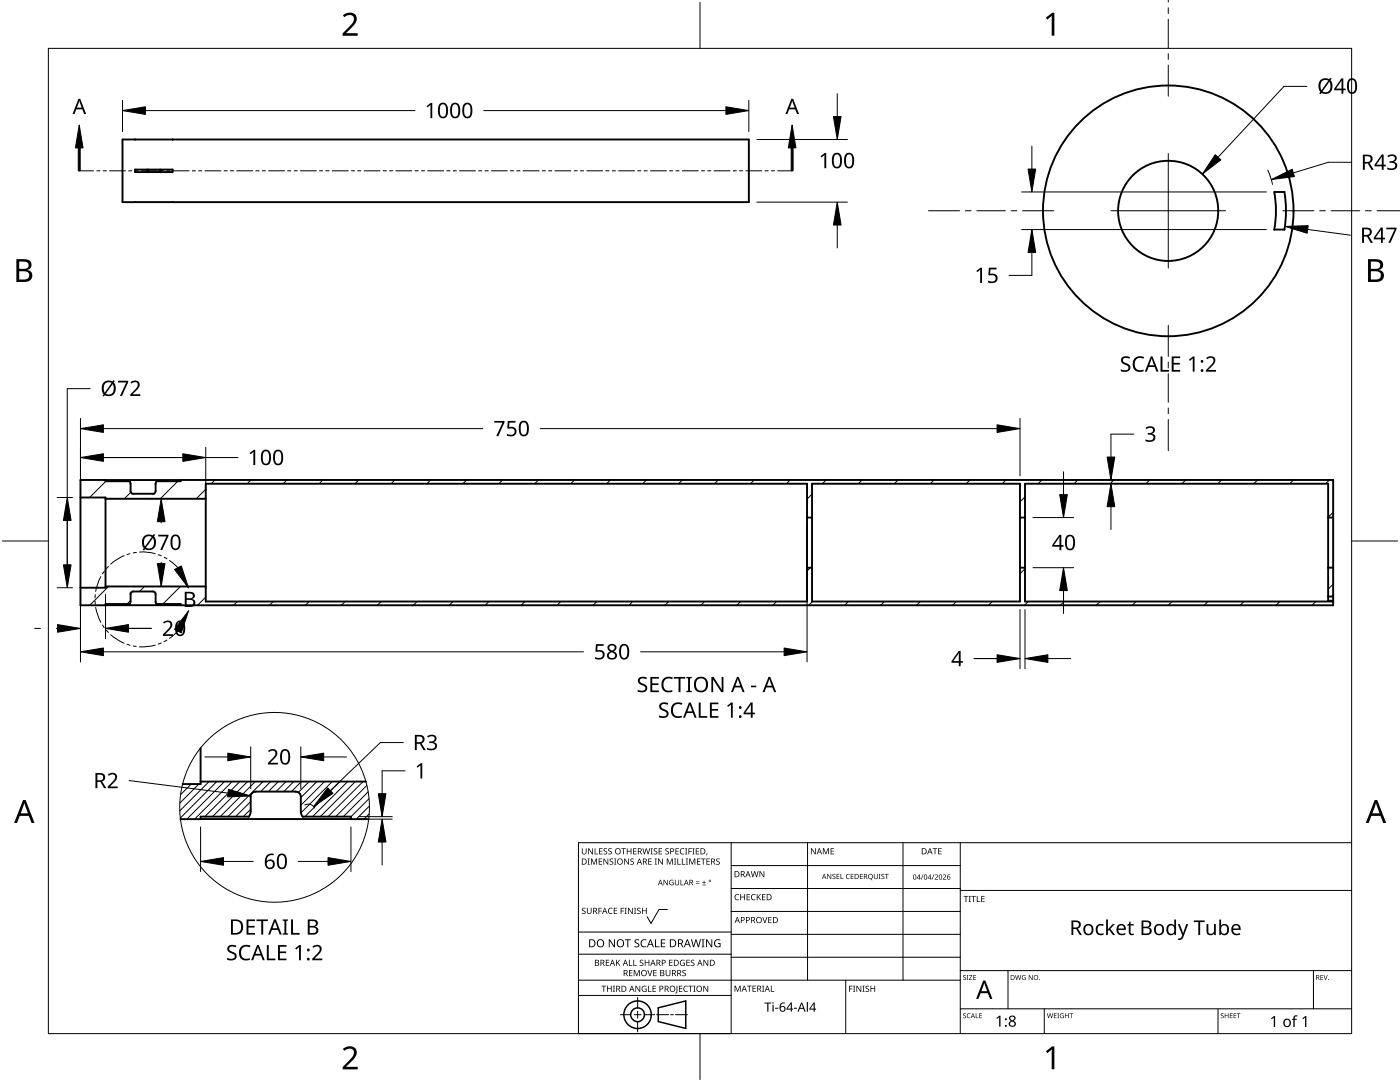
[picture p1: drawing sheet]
<svg xmlns="http://www.w3.org/2000/svg" width="279mm" height="216mm" viewBox="0 0 279 216" stroke-linecap="round" stroke-linejoin="round" font-family="sans-serif">
<path d="M29.7 33.8v.5M31.7 33.8v.5" fill="none" stroke="#000" stroke-width=".2"/>
<g fill="none" stroke="#000" stroke-width=".38">
<path d="M24.4 27.8h125v12.5h-125zM26.9 33.8h7.5v.5h-7.5zM26.9 27.8h.1M29.3 33.9v.5M29.4 33.8v.5M31.9 33.8v.5M32 33.9v.5M34.4 27.8h.1M26.9 40.3h.1M34.4 40.3h.1M254.3 45.8a21.2 21.2 0 0 0 0-7.5h2a22.3 22.3 0 0 1 0 7.5M254.3 45.8h2.1"/>
<path d="M16.1 99.3h5v18h-5M21.1 99.5h20M21.1 95.8v.2l4.8 .1 .2 .4-.1 1.5 .1 .3 .4 .3 4.1-.1M31 98v.3l-.5 .3M31.1 96.5v1.5M36.1 95.8v.2l-4.9 .1-.2 .5M41.1 96.5h120v23.5h-120zM162.1 96.5h41.5v23.5h-41.5zM21.1 117h20M30.5 118l.5 .3v.2M30.6 118l-4.3 .1-.2 .4-.1 1.7-.1 .3h-4.8v.3h-5v-25h250v25h-230v-.3l-4.9 .1-.2-.5M31.1 118.5v1.5"/>
<path d="M161.1 113.3h1M162.1 103.3h-1M203.6 113.3h1M204.6 103.3h-1M265.1 119h1M265.1 113.3h1M266.1 119.9h-1v-23.4h-60.5v23.5h61.5M266.1 103.3h-1M21.1 120.8h15M40 149.2v6.8M40 156v.5h-3.6M50 159v3"/>
<path d="M51 158a1 1 0 0 0-1 1M59 158a.96 .96 0 0 1 1 1v3l.4 1M59 158h-8M73 156h-33M36 163.5h37.6M49.7 163h-9.7v.5M50 162l-.1 .5-.3 .5M60.4 163h9.6v.5"/>
<circle cx="233.1" cy="42.1" r="10"/>
<circle cx="233.1" cy="42.1" r="25"/>
</g>
<g fill="none" stroke="#000" stroke-width=".2">
<path d="M21.1 96l-3.2 3.3M26.1 98.2l-1.3 1.3M35.5 96l-3.5 3.5M41.1 97.6l-1.9 1.9M42.9 95.8l-.7 .7M50.1 95.8l-.8 .7M57.3 95.8l-.8 .7M64.4 95.8l-.7 .7M71.6 95.8l-.7 .7M78.8 95.8l-.8 .7M86 95.8l-.8 .7M93.1 95.8l-.7 .7"/>
<path d="M100.3 95.8l-.7 .7M107.5 95.8l-.8 .7M114.7 95.8l-.8 .7M121.8 95.8l-.7 .7M129 95.8l-.7 .7M136.2 95.8l-.8 .7M143.4 95.8l-.8 .7M150.5 95.8l-.7 .7M157.7 95.8l-.7 .7M162.1 98.6l-1 1M164.9 95.8l-.8 .7M172.1 95.8l-.8 .7"/>
<path d="M179.2 95.8l-.7 .7M186.4 95.8l-.7 .7M193.6 95.8l-.8 .7M200.8 95.8l-.8 .7M204.6 99.1l-1 1M207.9 95.8l-.7 .7M215.1 95.8l-.7 .7M222.3 95.8l-.8 .7M229.5 95.8l-.8 .7M236.6 95.8l-.7 .7M243.8 95.8l-.8 .7M251 95.8l-.8 .7"/>
<path d="M258.1 95.8l-.7 .7M265.3 95.8l-.7 .7M21.7 117l-3.8 3.8M26.1 119.8l-.8 .7M28.8 117l-1 1M36 117l-3.5 3.5M41.1 119.1l-1.7 1.7M161.7 113.3l-.6 .6M204.6 113.5l-1 1M266.1 116.6l-1 1M266.1 102.2l-1 1M47.4 120l-.8 .8"/>
<path d="M54.5 120l-.7 .8M61.7 120l-.7 .8M68.9 120l-.8 .8M76.1 120l-.8 .8M83.2 120l-.7 .8M90.4 120l-.7 .8M97.6 120l-.8 .8M104.8 120l-.8 .8M111.9 120l-.7 .8M119.1 120l-.7 .8M126.3 120l-.8 .8M133.5 120l-.8 .8"/>
<path d="M140.6 120l-.7 .8M147.8 120l-.7 .8M155 120l-.8 .8M162.2 120l-.8 .8M169.3 120l-.7 .8M176.5 120l-.7 .8M183.7 120l-.8 .8M190.9 120l-.8 .8M198 120l-.7 .8M205.2 120l-.7 .8M212.4 120l-.8 .8M219.5 120l-.7 .8"/>
<path d="M226.7 120l-.7 .8M233.9 120l-.8 .8M241.1 120l-.8 .8M248.2 120l-.7 .8M255.4 120l-.7 .8M262.6 120l-.8 .8M36.6 156.5l-.2 .2M38.2 156.5l-2.2 2.1M39.7 156.5l-3.8 3.8M40.2 156l-.2 .1M41.7 156l-5.8 5.8M43.3 156l-7.3 7.2"/>
<path d="M44.8 156l-7.5 7.5M46.3 156l-7.5 7.5M47.9 156l-7 7M49.4 156l-7 7M50 159.9l-3 3.1M50.9 156l-7 7M52.5 156l-7 7M54 156l-2 2M55.6 156l-2 2M57.1 156l-2 2M58.6 156l-2 2M60.2 156l-2 2"/>
<path d="M61.7 156l-2.1 2.1M63.2 156l-3.2 3.2M64.8 156l-4.8 4.7M66.3 156l-6.2 6.2M67.8 156l-7 7M69.4 156l-7 7M70.9 156l-7 7M72.5 156l-7 7M73.2 156.7l-6.2 6.3M73.5 158l-5 5M73.6 159.4l-3.6 3.6M50 161.5l-1.4 1.5"/>
<path d="M73.7 162.4l-1.1 1.1M73.7 160.8l-2.6 2.7"/>
</g>
<circle cx="54.8" cy="161.1" r="18.9" fill="none" stroke="#000" stroke-width=".2"/>
<path d="M9.7 9.7h260v196.5h-260z" fill="none" stroke="#000" stroke-width=".2"/>
<path d="M139.7 .5v9.2M.5 108h9.2M269.7 108h9.2M139.7 206.2v9.2" fill="none" stroke="#000" stroke-width=".2"/>
<g fill="#000">
<path d="M68.4 3.1a1.64 1.64 0 0 1 2.8 .4 2.52 2.52 0 0 1-1.2 2.2l-.9 .9h2.3v.5h-3v-.4l1.2-1.2a1.95 1.95 0 0 0 .9-2.2 1.23 1.23 0 0 0-1.8 .1zM208.7 3.5l1.3-.9h.4v4.5h-.5v-4l-.9 .8zM68.4 209.3a1.64 1.64 0 0 1 2.8 .4 2.52 2.52 0 0 1-1.2 2.2l-.9 1h2.3v.5h-3v-.5l1.2-1.2a1.95 1.95 0 0 0 .9-2.1 1.23 1.23 0 0 0-1.8 .1zM208.7 209.8l1.3-1h.4v4.6h-.5v-4l-.9 .7z"/>
<path d="M3.3 51.7h1.3a1.28 1.28 0 0 1 1.7 1.3 1.04 1.04 0 0 1-.9 .9 1.23 1.23 0 0 1 1 1.5 1.23 1.23 0 0 1-1.5 .9h-1.6zM3.8 54.1v1.7h1a.86 .86 0 0 0 1-.9 .86 .86 0 0 0-1.1-.8zM3.8 52.2v1.4h.9a.78 .78 0 0 0 1-.7 .78 .78 0 0 0-1.1-.7z"/>
<path d="M273 51.7h1.3a1.28 1.28 0 0 1 1.7 1.3 1.04 1.04 0 0 1-.8 .9 1.23 1.23 0 0 1 1 1.5 1.23 1.23 0 0 1-1.6 .9h-1.6zM273.6 54.1v1.7h.9a.86 .86 0 0 0 1.1-.9 .86 .86 0 0 0-1.1-.8zM273.6 52.2v1.4h.8a.78 .78 0 0 0 1-.7 .78 .78 0 0 0-1.1-.7z"/>
<path d="M4.6 159.6h.5l1.8 4.6h-.6l-.6-1.4h-1.8l-.5 1.4h-.6zM4.8 160.2l-.7 2.1h1.5z"/>
<path d="M274.3 159.6h.6l1.7 4.6h-.6l-.5-1.4h-1.8l-.6 1.4h-.5zM274.6 160.2l-.7 2.1h1.4z"/>
</g>
<g fill="none" stroke="#000" stroke-width=".2">
<path d="M145.9 168.1v38.1h-30.5v-38.1h154.3M145.9 172.7h45.7M145.9 177.3h45.7M161.2 168.1v27.5M180.2 168.1v27.5M191.6 168.1v38.1M191.6 177.7h78.1M115.4 198.6h30.5M115.4 195.6h76.2M115.4 190.4h30.5M115.4 186h30.5M127.3 199v2.1"/>
<path d="M133.2 181.5h-1.7l-1.6 2.8-.7-1.4M145.9 181.9h45.7M145.9 186.4h45.7M145.9 191h45.7M168.8 195.6v10.6M191.6 193.7h78.1M201.2 193.7v7.6M262.1 193.7v7.6M123.8 202.5h2.1M126.6 202.5h1.3M127.3 201.8v1.4M127.3 203.8v2.1"/>
<path d="M128.6 202.5h2.1M131 202.5h2.4M133.8 202.5h.6M134.8 202.5h2.4M191.6 201.3h78.1M208.4 201.3v4.9M243.1 201.3v4.9"/>
</g>
<g fill="#000">
<path d="M116.1 169.3h.2v.8a.32 .32 0 0 0 .3 .3 .32 .32 0 0 0 .3-.3v-.8h.2v.8a.47 .47 0 0 1-.5 .4 .47 .47 0 0 1-.5-.5zM117.3 171.3h.4l-.1 .1v1l.1 .1h-.4l.1-.1v-1zM117.4 169.3h.2l.6 1v-1h.1v1.2h-.1l-.7-1v1h-.1zM117.9 171.3h.3l.3 1 .4-1h.3v1.2h-.2v-1l-.4 1h-.1l-.4-1v1h-.2zM118.7 169.3h.1v1h.6v.2h-.7zM119.5 171.3h.7v.1h-.6v.4h.5v.2h-.5v.4h.6v.1h-.7zM119.6 169.3h.6v.1h-.5v.4h.5v.1h-.5v.4h.5v.2h-.6zM120.5 169.4l.4-.1h.3l-.1 .1a.25 .25 0 0 0-.4-.1 .25 .25 0 0 0 0 .4l.4 .3 .1 .2-.3 .3-.5-.1v-.1h.2a.27 .27 0 0 0 .4-.1 .27 .27 0 0 0-.3-.3l-.2-.2zM120.4 171.3h.2l.7 1-.1-1h.2v1.2h-.2l-.6-1v1h-.2zM121.4 169.4l.5-.1h.2v.1a.25 .25 0 0 0-.4-.1 .25 .25 0 0 0 0 .4l.4 .3v.2l-.2 .3-.5-.1v-.1h.1a.27 .27 0 0 0 .5-.1 .27 .27 0 0 0-.4-.3l-.2-.2zM121.7 171.4l.4-.1 .3 .1-.1 .1a.25 .25 0 0 0-.4-.1 .25 .25 0 0 0 0 .4 .42 .42 0 0 1 .5 .5 .42 .42 0 0 1-.7 .2l-.1-.2 .2 .1a.27 .27 0 0 0 .5-.2 .27 .27 0 0 0-.4-.3l-.2-.2zM122.6 171.3h.4l-.1 .1v1l.1 .1h-.4l.1-.1v-1z"/>
<path d="M124 169.3h.9v.1h-.4v1.1h-.1v-1.1h-.4zM124.6 171.3h.1l.7 1v-1h.1v1.2h-.2l-.6-1v1h-.1zM125.1 169.3h.1v.5h.7v-.5h.1v1.2h-.1v-.6h-.7v.6h-.1zM125.8 171.4l.5-.1 .2 .1v.1a.25 .25 0 0 0-.4-.1 .25 .25 0 0 0 0 .4 .42 .42 0 0 1 .4 .5 .42 .42 0 0 1-.7 .2v-.2l.1 .1a.27 .27 0 0 0 .5-.2 .27 .27 0 0 0-.4-.3l-.2-.2zM126.4 169.3h.6v.1h-.5v.4h.5v.1h-.5v.4h.5v.2h-.6zM128.2 169.3h.2l.2 1 .3-1h.2l.2 1 .3-1h.1l-.3 1.2h-.1l-.3-1.1-.3 1.1h-.2zM129.4 171.3h.7v.1h-.6v.4h.5v.2h-.5v.4h.6v.1h-.7zM129.8 169.3h.5l-.2 .1v1l.2 .1h-.5l.2-.1v-1zM130.7 171.3h.4l-.1 .1v1l.1 .1h-.4l.1-.1v-1zM130.5 169.4l.4-.1h.3l-.1 .1a.25 .25 0 0 0-.4-.1 .25 .25 0 0 0 0 .4l.4 .3 .1 .2-.2 .3-.6-.1v-.1h.2a.27 .27 0 0 0 .4-.1 .27 .27 0 0 0-.3-.3l-.2-.2zM131.4 169.3h.7v.1h-.5v.4h.5v.1h-.5v.4h.5v.2h-.7zM131.3 171.3h.2l.7 1v-1h.1v1.2h-.2l-.6-1v1h-.2z"/>
<path d="M132.4 175.6h.2l.6 .9v-.9h.1v1h-.2l-.6-.9v.9h-.1zM132.8 169.4l.4-.1h.3l-.1 .1a.25 .25 0 0 0-.3-.1 .25 .25 0 0 0 0 .4l.4 .3v.2l-.2 .3-.5-.1v-.1h.1a.27 .27 0 0 0 .5-.1 .27 .27 0 0 0-.4-.3l-.2-.2zM133.1 171.3h.2l.4 1 .4-1h.2v1.2h-.2v-1l-.4 1h-.1l-.4-1v1h-.1zM133.7 175.7l.5-.2 .2 .1v.1a.45 .45 0 0 0-.7 .4 .45 .45 0 0 0 .6 .4v-.3h-.2v-.1h.3v.5a.6 .6 0 0 1-.8-.1 .6 .6 0 0 1 .1-.8zM134.5 171.3h.5l-.2 .1v1l.2 .1h-.5l.2-.1v-1zM135.2 171.3h.1v1.1h.6v.1h-.7zM134.8 169.3h.7v.1h-.6v.4h.5v.1h-.5v.4h.6v.2h-.7zM134.7 175.6h.1v.7a.28 .28 0 0 0 .3 .2 .28 .28 0 0 0 .3-.2v-.7h.1v.7a.42 .42 0 0 1-.4 .4 .42 .42 0 0 1-.4-.4zM135.8 175.6h.2v.9h.4v.1h-.6zM136.1 171.3h.1v1.1h.6v.1h-.7zM135.8 169.4l.4-.1h.4l-.1 .1h-.2a.49 .49 0 0 0-.4 .6 .49 .49 0 0 0 .7 .3 .52 .52 0 0 1-.7 .1 .52 .52 0 0 1-.2-.6zM136.7 169.3h.5l-.2 .1v1l.2 .1h-.5l.2-.1v-1z"/>
<path d="M136.9 171.3h.4l-.1 .1v1l.1 .1h-.4l.1-.1v-1zM137.4 169.3h.7v.1h-.6v.4h.5v.2h-.5v.5h-.1zM137.5 171.3h.3l.3 1 .4-1h.3v1.2h-.2v-1l-.4 1h-.1l-.4-1v1h-.2zM138.2 169.3h.4l-.1 .1v1l.1 .1h-.4l.1-.1v-1zM138.9 176.2h.7v.1h-.7zM138.9 175.9h.7v.1h-.7zM138.9 169.3h.6v.1h-.5v.4h.5v.1h-.5v.4h.5v.2h-.6zM139.1 171.3h.7v.1h-.6v.4h.5v.2h-.5v.4h.6v.1h-.7zM140.1 176.5h.8v.1h-.8zM139.9 171.3h.9v.1h-.4v1.1h-.1v-1.1h-.4zM140.5 175.7h.1v.3h.3v.2h-.3v.3h-.1v-.3h-.4v-.2h.4zM141 170.3h.2l-.3 .4z"/>
<path d="M141 171.3h.7v.1h-.6v.4h.5v.2h-.5v.4h.6v.1h-.7zM143 171.4l.4-.1 .2 .1v.1a.25 .25 0 0 0-.4-.1 .25 .25 0 0 0 0 .4 .42 .42 0 0 1 .5 .5 .42 .42 0 0 1-.7 .2l-.1-.2 .2 .1a.27 .27 0 0 0 .4-.2 .27 .27 0 0 0-.3-.3l-.3-.2zM146.8 178.6l.4-.2 .3 .1v.1a.49 .49 0 0 0-.7 .4 .49 .49 0 0 0 .7 .5 .52 .52 0 0 1-.7 0 .52 .52 0 0 1-.2-.6zM147.7 178.4h.2v.5h.6v-.5h.2v1.2h-.2v-.5h-.6v.5h-.2zM149 178.4h.7v.1h-.5v.4h.4v.2h-.4v.4h.5v.1h-.7zM150 178.6l.5-.2 .3 .1-.1 .1a.49 .49 0 0 0-.7 .4 .49 .49 0 0 0 .8 .5 .52 .52 0 0 1-.7 0 .52 .52 0 0 1-.2-.6zM149.8 173.8h.2l.3 1.1 .2-1.1h.2l.3 1.1 .2-1.1h.2l-.3 1.2h-.2l-.3-1-.3 1h-.1zM151 178.4h.2v.6l.5-.6h.2l-.5 .5 .5 .7h-.2l-.4-.6-.1 .6h-.2zM151.6 173.8h.1l.7 1v-1h.1v1.2h-.1l-.7-1v1h-.1zM152.1 178.4h.7v.1h-.6v.4h.5v.2h-.5v.4h.6v.1h-.7zM161.8 169.3h.2l.7 1v-1h.1v1.2h-.2l-.6-1v1h-.2zM164.2 169.3h.2l.4 .9 .4-.9h.2v1.2h-.1v-1.1l-.4 1.1h-.1l-.4-1.1v1.1h-.2z"/>
<path d="M165.1 174.4h.1l.6 .8v-.8h.1v1h-.2l-.5-.8v.8h-.1zM165.8 169.3h.6v.1h-.5v.4h.5v.1h-.5v.4h.5v.2h-.6zM166.2 174.5l.3-.1h.2v.1a.24 .24 0 0 0-.3-.1 .24 .24 0 0 0-.1 .4 .24 .24 0 0 0 .3 .1 .32 .32 0 0 1 0 .5 .32 .32 0 0 1-.5-.2l.1 .1a.26 .26 0 0 0 .3 0 .26 .26 0 0 0 .1-.3 .26 .26 0 0 0-.3-.1zM167 174.4h.5v.1h-.4v.3h.4v.1h-.4v.4h.4v.1h-.5zM167.7 174.4h.2v.9h.4v.1h-.6zM168.9 174.5l.4-.1h.3l-.1 .1a.41 .41 0 0 0-.6 .4 .41 .41 0 0 0 .6 .4 .48 .48 0 0 1-.6-.1 .48 .48 0 0 1 0-.7zM169.8 174.4h.5v.1h-.4v.3h.4v.1h-.4v.4h.4v.1h-.5zM171.6 174.4h.6v.1h-.5v.3h.5v.1h-.5v.4h.5v.1h-.6zM174.4 174.4h.1v.6a.26 .26 0 0 0 .3 .3 .26 .26 0 0 0 .3-.3v-.6h.1v.6a.39 .39 0 0 1-.4 .4 .39 .39 0 0 1-.4-.4zM175.4 174.4h.3l-.1 .1v.8l.1 .1h-.3l.1-.1v-.8zM175.9 174.5l.4-.1h.2l-.1 .1a.24 .24 0 0 0-.3-.1 .24 .24 0 0 0-.1 .4 .24 .24 0 0 0 .3 .1 .32 .32 0 0 1 .1 .5 .32 .32 0 0 1-.5-.2v.1a.26 .26 0 0 0 .4 0 .26 .26 0 0 0 .1-.3 .26 .26 0 0 0-.4-.1zM176.6 174.4h.8v.1h-.4v.9h-.1v-.9h-.3z"/>
<path d="M184.2 174.5h.1l-.4 1h-.1zM186.3 174.5h.2l-.4 1h-.2zM186.1 169.3h.9v.1h-.3v1.1h-.2v-1.1h-.4zM186.5 174.6a.37 .37 0 0 1 .6 0 .37 .37 0 0 1-.2 .6l-.2 .2h.5v.1h-.7l.3-.4a.27 .27 0 0 0 .3-.3 .27 .27 0 0 0-.4-.2zM187.2 169.3h.7v.1h-.5v.4h.5v.1h-.5v.4h.5v.2h-.7zM188.2 174.6a.37 .37 0 0 1 .6 0 .37 .37 0 0 1-.3 .6l-.2 .2h.5v.1h-.6l.2-.4a.27 .27 0 0 0 .3-.3 .27 .27 0 0 0-.4-.2zM192.3 178.8h.9v.1h-.3v1.1h-.2v-1.1h-.4zM193.3 178.8h.5l-.2 .1v1l.2 .1h-.5l.2-.1v-1zM193.8 178.8h1v.1h-.4v1.1h-.2v-1.1h-.4zM194.9 178.8h.2v1.1h.5v.1h-.7zM195.8 178.8h.7v.1h-.5v.4h.5v.1h-.5v.5h.5v.1h-.7zM116.2 181.3l.4-.2 .3 .1-.1 .1a.25 .25 0 0 0-.4-.1 .25 .25 0 0 0 0 .4l.4 .2 .1 .3-.3 .3-.5-.1v-.1h.2a.27 .27 0 0 0 .4-.1 .27 .27 0 0 0-.3-.3l-.2-.2z"/>
<path d="M117.1 181.1h.2v.8a.32 .32 0 0 0 .3 .3 .32 .32 0 0 0 .3-.3v-.8h.2v.8a.47 .47 0 0 1-.5 .5 .47 .47 0 0 1-.5-.5zM119.4 181.1h.7v.2h-.5v.4h.5v.1h-.5v.6h-.2zM120 196.7h1v.1h-.4v1.1h-.2v-1.1h-.4zM120.9 191.5h.7v.1h-.5v.4h.4v.2h-.4v.4h.5v.1h-.7zM121.5 181.3l.4-.2 .4 .1-.1 .1a.49 .49 0 0 0-.7 .5 .49 .49 0 0 0 .7 .4 .52 .52 0 0 1-.6 .1 .52 .52 0 0 1-.3-.6zM121.1 196.7h.2v.5h.6v-.5h.2v1.2h-.2v-.6h-.6v.6h-.2zM121.5 187.4h.2l.9 1.3v-1.3h.1v1.6h-.2l-.8-1.3v1.3h-.2zM122.3 196.7h.4l-.1 .1v1l.1 .1h-.4l.2-.1v-1zM122.5 181.1h.7v.2h-.6v.4h.5v.1h-.5v.4h.6v.2h-.7zM122.9 191.5h.2v.6l.5-.6h.2l-.5 .5 .5 .7h-.2l-.4-.6-.1 .6h-.2zM123.9 181.1h.6v.2h-.5v.4h.5v.1h-.5v.6h-.1zM124.7 181.1h.4l-.2 .2v.9l.2 .2h-.4l.1-.2v-.9z"/>
<path d="M124.7 187.4h1.2v.2h-.5v1.4h-.2v-1.4h-.5zM125.5 191.5h.2v1.1h.5v.1h-.7zM125.5 193.6h.7v.1h-.5v.4h.5v.1h-.5v.4h.5v.2h-.7zM125.3 181.1h.2l.7 1.1-.1-1.1h.2v1.3h-.2l-.6-1v1h-.2zM126.4 191.5h.2v1.1h.5v.1h-.7zM126.5 181.1h.5l-.2 .2v.9l.2 .2h-.5l.2-.2v-.9zM126.5 193.6h.2l.4 1 .4-1h.2v1.2h-.2v-1.1l-.4 1.1h-.1l-.4-1.1v1.1h-.1zM126.7 187.6l.3-.2 .6 .1-.2 .1a.33 .33 0 0 0-.6 .2 .33 .33 0 0 0 .4 .4 .47 .47 0 0 1 .4 .6 .47 .47 0 0 1-.7 .2h-.3v-.2h.2a.35 .35 0 0 0 .6-.2 .35 .35 0 0 0-.5-.4l-.3-.2zM126.8 196.7h.2l.6 1v-1h.2v1.2h-.2l-.7-1 .1 1h-.2zM127.2 181.3l.4-.2 .3 .1-.1 .1a.25 .25 0 0 0-.4-.1 .25 .25 0 0 0 0 .4l.4 .2 .1 .3-.3 .3-.5-.1v-.1h.2a.27 .27 0 0 0 .4-.1 .27 .27 0 0 0-.3-.3l-.2-.2zM127.7 191.6l.5-.1 .2 .1v.1a.25 .25 0 0 0-.4-.1 .25 .25 0 0 0 0 .4l.4 .2v.3l-.2 .2h-.5v-.2l.1 .1a.27 .27 0 0 0 .5-.2 .27 .27 0 0 0-.4-.3l-.2-.2zM128 187.6l.6-.2 .4 .1v.2a.64 .64 0 0 0-1 .5 .64 .64 0 0 0 1 .6v.2a.83 .83 0 0 1-1.1-.3 .83 .83 0 0 1 .1-1.1z"/>
<path d="M128.2 196.8l.6-.1 .2 .1v.1a.5 .5 0 0 0-.8 .4 .5 .5 0 0 0 .7 .5v-.4h-.3v-.1h.4v.6a.66 .66 0 0 1-.8-.2 .66 .66 0 0 1 0-.9zM128.1 181.1h.2v.6h.6v-.6h.2v1.3h-.2v-.6h-.6v.6h-.2zM129.2 193.6h.1l.4 1 .3-1h.2l-.4 1.2h-.2zM129.3 196.7h.2v1.1h.5v.1h-.7zM128.7 191.5h.1v.5h.6v-.5h.2v1.2h-.2v-.5h-.6v.5h-.1zM130.7 187.4h.2v1.4h.7v.2h-.9zM130.2 196.7h.7v.1h-.5v.4h.5v.1h-.5v.5h.5v.1h-.7zM130.4 193.6h.6v.1h-.5v.4h.5v.1h-.5v.4h.5v.2h-.6zM131.9 187.4h.9v.2h-.7v.5h.6v.2h-.6v.5h.7v.2h-.9zM132.8 193.6h.2v.7a.32 .32 0 0 0 .3 .4 .32 .32 0 0 0 .3-.4v-.7h.2v.7a.47 .47 0 0 1-.5 .5 .47 .47 0 0 1-.5-.5zM133.5 191.5h.7v.1h-.5v.4h.5v.2h-.5v.4h.5v.1h-.7zM135 196.7h.2v1.3l-.1 .2h-.3l-.1-.1 .3-.2z"/>
<path d="M135.5 196.7h.7v.1h-.5v.4h.4v.1h-.4v.5h.5v.1h-.7zM135.8 191.7l.5-.2 .4 .1-.1 .1a.5 .5 0 0 0-.8 .4 .5 .5 0 0 0 .7 .5v-.4h-.2v-.1h.4v.6a.66 .66 0 0 1-.9-.1 .66 .66 0 0 1 0-.9zM136.2 193.7l.4-.2 .3 .1-.1 .1a.25 .25 0 0 0-.4-.1 .25 .25 0 0 0 0 .4 .42 .42 0 0 1 .5 .6 .42 .42 0 0 1-.7 .2l-.1-.2h.2a.27 .27 0 0 0 .5-.1 .27 .27 0 0 0-.4-.3l-.2-.2zM136.5 196.8l.5-.1 .3 .1-.1 .1a.49 .49 0 0 0-.7 .4 .49 .49 0 0 0 .8 .4 .52 .52 0 0 1-.7 .1 .52 .52 0 0 1-.2-.6zM137 191.5h.7v.1h-.6v.4h.5v.2h-.5v.4h.6v.1h-.7zM137.4 196.7h.9v.1h-.4v1.1h-.1v-1.1h-.4zM137.9 191.6l.4-.1 .3 .1-.1 .1a.25 .25 0 0 0-.4-.1 .25 .25 0 0 0 0 .4l.4 .2 .1 .3-.2 .2h-.6v-.2l.2 .1a.27 .27 0 0 0 .5-.2 .27 .27 0 0 0-.4-.3l-.2-.2zM138.4 196.7h.4l-.1 .1v1l.1 .1h-.4l.1-.1v-1zM137.9 187.4h.2l.3 1.4 .4-1.4h.2l.4 1.4 .3-1.4h.2l-.4 1.6h-.2l-.4-1.3-.4 1.3h-.2zM140 187.4h.6l-.2 .2v1.3l.2 .1h-.6l.2-.1v-1.3zM140.4 196.7h.1l.7 1v-1h.1v1.2h-.1l-.7-1v1h-.1zM140.4 191.5h.2l.6 1v-1h.1v1.2h-.1l-.7-1v1h-.1z"/>
<path d="M140.9 187.4h.2l.9 1.3v-1.3h.2v1.6h-.3l-.8-1.3v1.3h-.2zM142.7 187.6l.7-.2 .4 .1-.1 .2a.65 .65 0 0 0-1 .5 .65 .65 0 0 0 .9 .6v-.4h-.3v-.2h.5v.7a.86 .86 0 0 1-1.1-.1 .86 .86 0 0 1 0-1.2zM146.6 196.7h.2l.4 1 .4-1h.2v1.2h-.1v-1.1l-.4 1.1h-.2l-.4-1.1v1.1h-.1zM149.1 196.7h.9v.1h-.4v1.1h-.1v-1.1h-.4zM150.2 196.7h.7v.1h-.6v.4h.5v.1h-.5v.5h.6v.1h-.7zM152.1 183h.2l.3 1 .4-1h.2l-.5 1.2h-.1zM152.1 196.7h.4l-.1 .1v1l.1 .1h-.4l.1-.1v-1zM153.8 196.7h.2v1.1h.5v.1h-.7zM153.3 183h.7v.1h-.5v.4h.5v.1h-.5v.5h.5v.1h-.7zM169.5 196.7h.6v.1h-.5v.5h.5v.1h-.5v.5h-.1zM170.2 196.7h.5l-.2 .1v1l.2 .1h-.5l.2-.1v-1zM170.9 196.7h.2l.6 1v-1h.2v1.2h-.2l-.6-1v1h-.2z"/>
<path d="M172.1 196.7h.5l-.2 .1v1l.2 .1h-.5l.2-.1v-1zM172.8 196.8l.4-.1h.2v.2a.25 .25 0 0 0-.4-.1 .25 .25 0 0 0 0 .4l.4 .2 .1 .3-.3 .2h-.5v-.2l.2 .1a.27 .27 0 0 0 .4-.2 .27 .27 0 0 0-.3-.3l-.3-.2zM173.7 196.7h.2v.5h.6v-.5h.2v1.2h-.2v-.6h-.6v.6h-.2zM192.2 194.7l.4-.1h.2l-.1 .1a.24 .24 0 0 0-.3 0 .24 .24 0 0 0-.1 .3 .24 .24 0 0 0 .4 .1l.1 .1-.1 .3h-.4l-.1-.1a.24 .24 0 0 0 .3 .1 .24 .24 0 0 0 .1-.3l-.4-.3zM192.9 194.6h.4l-.1 .1v.7l.1 .1h-.4l.1-.1v-.7zM193.4 194.6h.6l-.5 .8h.6v.1h-.7l.5-.8h-.5zM194.2 194.6h.6v.1h-.4v.3h.4v.1h-.4v.3h.4v.1h-.6zM202.6 194.6h.1l.2 .8 .2-.8h.2l.2 .8 .2-.8h.1l-.2 .9h-.2l-.2-.8-.2 .8h-.2zM204.1 194.7l.3-.1h.3l-.1 .1a.4 .4 0 0 0-.6 .4 .4 .4 0 0 0 .6 .3v-.3l-.2-.1h.3v.5a.53 .53 0 0 1-.7-.1 .53 .53 0 0 1 .1-.7zM205.3 194.6h.2l.5 .8v-.8h.1v.9h-.2l-.5-.8v.8h-.1zM219 184.6l.9-.2 .4 .1-.1 .3a.8 .8 0 0 0-1.2 .7 .8 .8 0 0 0 1.1 .7h.1v.3a1.12 1.12 0 0 1-1.4-.3 1.12 1.12 0 0 1 0-1.4zM220.8 183.5h.3v2l1-1.1h.4l-.9 .9 .9 1.3h-.4l-.7-1-.3 .2v.8h-.3z"/>
<path d="M225.4 183.9h.2v.5h.7v.3h-.7v1.2l.2 .4h.5v.3a.67 .67 0 0 1-1-.7v-1.2h-.3v-.2l.3-.1zM235.1 184.4h.3l.7 1.8 .7-1.8h.3l-.9 2.5a.83 .83 0 0 1-1.1 .6v-.3h.5l.3-.6zM238.2 183.7h2.2v.3h-.9v2.6h-.4v-2.6h-.9zM240.8 184.4h.4v1.4a.59 .59 0 0 0 .7 .5 .59 .59 0 0 0 .4-.8v-1.1h.3v2.2h-.3v-.3a.84 .84 0 0 1-.9 .3 .84 .84 0 0 1-.6-.8zM263.5 194.6h.6v.1h-.5v.3h.4v.1h-.4v.3h.5v.1h-.6zM264.1 194.6h.2l.2 .8 .3-.8h.2l-.4 .9h-.1zM152.6 200h1.3v.3h-.5v1.6h-.3v-1.6h-.5zM154.2 200.5h.2v1.4h-.2zM154.7 201.1h.6v.2h-.6zM158.4 201.1h.7v.2h-.7zM161 199.9h.2v2h-.2zM192.2 202.3l.4-.1h.2l-.1 .1a.24 .24 0 0 0-.3 0 .24 .24 0 0 0-.1 .3 .24 .24 0 0 0 .4 .1l.1 .2-.1 .2-.4 .1-.1-.2a.24 .24 0 0 0 .3 .1 .24 .24 0 0 0 .1-.3l-.4-.2z"/>
<path d="M193.1 202.3l.6-.1-.3 .1a.4 .4 0 0 0-.3 .5 .4 .4 0 0 0 .5 .2 .46 .46 0 0 1-.6 0 .46 .46 0 0 1 .1-.7zM194.7 202.2h.1v.8h.5v.2h-.6zM195.4 202.2h.6v.1h-.4v.3h.4v.1h-.4v.4h.4v.1h-.6zM198.9 203.1l.5-.4h.3v2.2h-.3v-1.9l-.4 .3zM209 202.2h.1l.2 .8 .2-.8h.1l.3 .8 .2-.8h.1l-.3 1h-.1l-.2-.9-.3 .9h-.1zM210.3 202.2h.6v.1h-.4v.3h.3v.1h-.3v.4h.4v.1h-.6zM211 202.2h.4l-.2 .1v.8l.2 .1h-.4l.1-.1v-.8zM211.6 202.3l.7-.1-.1 .1a.4 .4 0 0 0-.6 .4 .4 .4 0 0 0 .6 .3v-.2l-.2-.2h.3v.5a.53 .53 0 0 1-.7-.1 .53 .53 0 0 1 0-.7zM212.5 202.2h.2v.4h.5v-.4h.1v1h-.1v-.5h-.5v.5h-.2zM213.4 202.2h.8v.1h-.3v.9h-.2v-.9h-.3zM243.7 202.3l.3-.1h.2v.1a.24 .24 0 0 0-.3 0 .24 .24 0 0 0-.1 .3 .24 .24 0 0 0 .3 .1l.1 .2-.1 .2-.4 .1-.1-.2a.24 .24 0 0 0 .4 .1 .24 .24 0 0 0 0-.3l-.3-.2zM244.4 202.2h.2v.4h.5v-.4h.1v1h-.1v-.5h-.5v.5h-.2z"/>
<path d="M245.4 202.2h.6v.1h-.4v.3h.4v.1h-.4v.4h.4v.1h-.6zM246.2 202.2h.5v.1h-.4v.3h.4v.1h-.4v.4h.4v.1h-.5zM246.8 202.2h.8v.1h-.3v.9h-.2v-.9h-.3zM253.7 203.2l.6-.5h.2v2.2h-.3v-1.9l-.4 .4zM258.2 202.7l.3-.1h.5l-.1 .3-.4-.1-.1 .2v.3h.4v.2h-.4v1.4h-.3v-1.4h-.3l.3-.2zM259.9 203.2l.6-.5h.2v2.2h-.2v-1.9l-.5 .4z"/>
<path d="M116.1 171.3h.4a.61 .61 0 0 1 .6 .6 .61 .61 0 0 1-.6 .6h-.4zM116.3 171.4v1h.1a.48 .48 0 0 0 .5-.5 .48 .48 0 0 0-.4-.5z"/>
<path d="M122.7 169.9a.61 .61 0 0 1 1.2 0 .61 .61 0 0 1-1.2 0zM123 169.5a.47 .47 0 0 0-.1 .7 .47 .47 0 0 0 .8 0v-.1a.45 .45 0 0 0-.1-.6 .45 .45 0 0 0-.6 0z"/>
<path d="M123.1 171.9a.61 .61 0 0 1 1.2 0 .61 .61 0 0 1-1.2 0zM123.5 171.5l-.2 .4a.45 .45 0 0 0 .7 .4 .45 .45 0 0 0 0-.8l-.2-.1z"/>
<path d="M127.3 169.3h.3a.35 .35 0 0 1 .5 .2 .35 .35 0 0 1-.3 .4l.4 .6h-.2l-.3-.5h-.3v.5h-.1zM127.4 169.4v.4h.2a.23 .23 0 0 0 .3-.2 .23 .23 0 0 0-.3-.2z"/>
<path d="M127.5 171.3h.2l.4 1.2h-.1l-.2-.4h-.4l-.2 .4h-.1zM127.6 171.5l-.2 .5h.4z"/>
<path d="M128.3 171.3h.3a.35 .35 0 0 1 .5 .2 .35 .35 0 0 1-.3 .5l.4 .5h-.2l-.3-.5h-.2v.5h-.2zM128.5 171.4v.5h.1a.23 .23 0 0 0 .3-.2 .23 .23 0 0 0-.3-.3z"/>
<path d="M131.7 175.5h.1l.5 1.1h-.2l-.1-.3h-.4l-.2 .3h-.1zM131.8 175.7l-.2 .5h.4z"/>
<path d="M133.8 169.3h.6l.1 .2-.1 .4-.5 .1v.5h-.1zM133.9 169.4v.5a.29 .29 0 0 0 .5-.3 .29 .29 0 0 0-.5-.2z"/>
<path d="M136.9 175.5h.1l.4 1.1h-.1l-.1-.3h-.5l-.1 .3h-.1zM137 175.7l-.2 .5h.3z"/>
<path d="M137.6 175.6h.3a.31 .31 0 0 1 .4 .2 .31 .31 0 0 1-.2 .4l.3 .4h-.2l-.2-.4h-.3v.4h-.1zM137.7 175.7v.4h.2a.21 .21 0 0 0 .3-.2 .21 .21 0 0 0-.3-.2z"/>
<path d="M139.8 169.3h.4a.54 .54 0 0 1 .6 .6 .56 .56 0 0 1-.7 .6h-.3zM140 169.4v.9h.1a.48 .48 0 0 0 .5-.4 .48 .48 0 0 0-.4-.5z"/>
<path d="M141.4 175.8a.25 .25 0 0 1 .5 0 .25 .25 0 0 1-.5 0zM141.5 175.8a.15 .15 0 0 0 .3 0 .15 .15 0 0 0-.3 0z"/>
<path d="M141.9 171.3h.4a.35 .35 0 0 1 .4 .2 .35 .35 0 0 1-.2 .5l.3 .5h-.2l-.3-.5h-.2v.5h-.2zM142.1 171.4v.5h.2a.23 .23 0 0 0 .2-.2 .23 .23 0 0 0-.2-.3z"/>
<path d="M146.6 173.8h.4a.61 .61 0 0 1 .6 .6 .61 .61 0 0 1-.7 .6h-.3zM146.8 174v.9h.1a.43 .43 0 0 0 .5-.5 .41 .41 0 0 0-.4-.4z"/>
<path d="M147.8 173.8h.4a.35 .35 0 0 1 .4 .3 .35 .35 0 0 1-.2 .4l.3 .5h-.2l-.3-.5h-.2v.5h-.2zM148 174v.4h.2a.23 .23 0 0 0 .3-.2 .23 .23 0 0 0-.3-.2z"/>
<path d="M149.2 173.8h.1l.5 1.2h-.1l-.2-.3h-.5l-.1 .3h-.2zM149.3 174l-.2 .5h.4z"/>
<path d="M153 178.4h.4a.55 .55 0 0 1 .6 .6 .56 .56 0 0 1-.6 .6h-.4zM153.2 178.5v1h.1a.48 .48 0 0 0 .5-.5 .48 .48 0 0 0-.4-.5z"/>
<path d="M163.4 169.2h.2l.5 1.3h-.2l-.2-.4h-.4l-.2 .4h-.1zM163.5 169.4l-.2 .6h.4z"/>
<path d="M164.4 174.4h.1l.4 1h-.1l-.1-.3h-.4l-.1 .3h-.2zM164.5 174.5l-.2 .5h.3z"/>
<path d="M170.6 174.4h.3a.51 .51 0 0 1 .5 .5 .51 .51 0 0 1-.6 .5h-.2zM170.7 174.5v.8h.3l.2-.3v-.3z"/>
<path d="M172.4 174.4h.3a.29 .29 0 0 1 .3 .2 .29 .29 0 0 1-.1 .3l.2 .5h-.1l-.3-.4h-.2v.4h-.1zM172.5 174.5v.4h.2a.2 .2 0 0 0 .2-.2 .2 .2 0 0 0-.2-.2z"/>
<path d="M173.4 174.5l.1-.1a.48 .48 0 0 1 .5 0 .48 .48 0 0 1 .2 .5l-.3 .5 .2 .2-.4-.2a.54 .54 0 0 1-.4-.3 .54 .54 0 0 1 .1-.6zM173.4 174.9a.38 .38 0 0 0 .7 0 .38 .38 0 0 0-.7 0z"/>
<path d="M182.3 174.6h.4l.2 .5a.38 .38 0 0 1-.5 .4 .38 .38 0 0 1-.2-.6zM182.4 174.6l-.1 .2a.38 .38 0 0 0 .3 .6 .41 .41 0 0 0 .2-.5 .41 .41 0 0 0-.4-.3z"/>
<path d="M183.5 174.5h.1v.7h.1l-.1 .3h-.1v-.2h-.5zM183.5 174.6l-.4 .6h.4z"/>
<path d="M184 169.3h.3a.61 .61 0 0 1 .6 .6 .61 .61 0 0 1-.6 .6h-.3zM184.1 169.4v.9h.2a.43 .43 0 0 0 .5-.4 .41 .41 0 0 0-.5-.5z"/>
<path d="M184.5 174.6l.1-.1a.51 .51 0 0 1 .4 .5 .51 .51 0 0 1-.4 .5l-.2-.4zM184.6 174.6l-.1 .2a.38 .38 0 0 0 .3 .6 .41 .41 0 0 0 .2-.5 .41 .41 0 0 0-.4-.3z"/>
<path d="M185.6 174.5h.2v.7h.1l-.1 .3h-.2v-.2h-.5zM185.6 174.6l-.3 .6h.3z"/>
<path d="M185.5 169.2h.1l.5 1.3h-.1l-.2-.4h-.5l-.1 .4h-.2zM185.6 169.4l-.2 .6h.4z"/>
<path d="M187.5 174.6l.1-.1a.51 .51 0 0 1 .4 .5 .51 .51 0 0 1-.5 .5l-.1-.4zM187.6 174.6l-.1 .2a.38 .38 0 0 0 .3 .6 .41 .41 0 0 0 .1-.5 .41 .41 0 0 0-.3-.3z"/>
<path d="M189.1 174.6l.5-.1-.4 .2-.1 .3a.33 .33 0 0 1 .5 .1 .33 .33 0 0 1-.2 .5 .33 .33 0 0 1-.4-.4zM189.1 175.2a.25 .25 0 0 0 .5 0 .25 .25 0 0 0-.5 0z"/>
<path d="M118.4 181.1h.3a.35 .35 0 0 1 .4 .3 .35 .35 0 0 1-.2 .4l.3 .6h-.1l-.3-.5h-.3v.5h-.1zM118.5 181.3v.4h.2a.23 .23 0 0 0 .3-.2 .23 .23 0 0 0-.3-.2z"/>
<path d="M118.7 191.5h.4a.31 .31 0 0 1 .4 .2 .31 .31 0 0 1-.2 .4 .33 .33 0 0 1 .3 .4 .33 .33 0 0 1-.4 .2h-.5zM118.9 192.2v.4h.2a.23 .23 0 0 0 .3-.2 .23 .23 0 0 0-.3-.2zM118.9 191.6v.4h.2a.21 .21 0 0 0 .3-.2 .21 .21 0 0 0-.3-.2z"/>
<path d="M117.6 187.4h.5a.71 .71 0 0 1 .7 .8 .73 .73 0 0 1-.8 .8h-.4zM117.8 187.6v1.2h.2a.56 .56 0 0 0 .6-.6 .54 .54 0 0 0-.6-.6z"/>
<path d="M119.8 191.5h.4a.35 .35 0 0 1 .4 .3 .35 .35 0 0 1-.2 .4l.3 .5h-.2l-.3-.5h-.2v.5h-.2zM120 191.6v.5h.2a.23 .23 0 0 0 .3-.2 .23 .23 0 0 0-.3-.3z"/>
<path d="M119.3 187.6a.74 .74 0 0 1 .9-.1 .74 .74 0 0 1 .4 .7 .77 .77 0 0 1-1.1 .8 .77 .77 0 0 1-.3-1.3zM119.5 187.7l-.2 .5a.56 .56 0 0 0 .7 .6 .56 .56 0 0 0 .3-.9 .51 .51 0 0 0-.8-.2z"/>
<path d="M120.6 181.1h.2l.4 1.3h-.1l-.2-.4h-.4l-.2 .4h-.1zM120.7 181.3l-.2 .6h.4z"/>
<path d="M122.2 191.5h.1l.5 1.2h-.2l-.1-.3h-.5l-.2 .3h-.1zM122.2 191.7l-.2 .5h.4z"/>
<path d="M123 196.7h.3a.35 .35 0 0 1 .4 .2 .35 .35 0 0 1-.2 .5l.3 .5h-.1l-.3-.5h-.3v.5h-.1zM123.1 196.8v.5h.2a.23 .23 0 0 0 .3-.3 .23 .23 0 0 0-.3-.2z"/>
<path d="M123.3 187.6a.74 .74 0 0 1 .8-.1 .74 .74 0 0 1 .5 .7 .77 .77 0 0 1-1.1 .8 .77 .77 0 0 1-.3-1.3zM123.5 187.7l-.2 .5a.56 .56 0 0 0 .7 .6 .56 .56 0 0 0 .3-.9 .51 .51 0 0 0-.8-.2z"/>
<path d="M124.5 193.6h.3a.35 .35 0 0 1 .4 .2 .35 .35 0 0 1-.2 .4l.3 .6h-.1l-.3-.5h-.3v.5h-.1zM124.6 193.7v.4h.2a.23 .23 0 0 0 .3-.2 .23 .23 0 0 0-.3-.2z"/>
<path d="M124 196.7h.4a.54 .54 0 0 1 .6 .6 .56 .56 0 0 1-.6 .6h-.4zM124.2 196.8v1h.2a.48 .48 0 0 0 .5-.5 .48 .48 0 0 0-.5-.5z"/>
<path d="M124.7 191.5h.2l.4 1.2h-.1l-.2-.3h-.4l-.2 .3h-.1zM124.8 191.7l-.2 .5h.4z"/>
<path d="M126 196.7h.2l.4 1.2h-.1l-.2-.4h-.4l-.2 .4h-.1zM126.1 196.8l-.2 .6h.4z"/>
<path d="M127.9 194.2a.61 .61 0 0 1 1.2 0 .61 .61 0 0 1-1.2 0zM128.2 193.8l-.1 .4a.45 .45 0 0 0 .7 .4 .45 .45 0 0 0 0-.8l-.2-.1z"/>
<path d="M129.7 187.4h.2l.6 1.6h-.2l-.2-.5h-.6l-.2 .5h-.2zM129.8 187.6l-.2 .7h.5z"/>
<path d="M130.2 191.5h.2l.5 1.2h-.2l-.2-.3h-.4l-.2 .3h-.1zM130.3 191.7l-.2 .5h.4z"/>
<path d="M131 191.5h.4a.35 .35 0 0 1 .4 .3 .35 .35 0 0 1-.2 .4l.3 .5h-.2l-.3-.5h-.2v.5h-.2zM131.2 191.6v.5h.2a.23 .23 0 0 0 .2-.2 .23 .23 0 0 0-.3-.3z"/>
<path d="M131.8 193.6h.3a.31 .31 0 0 1 .4 .1 .31 .31 0 0 1-.2 .4 .33 .33 0 0 1 .3 .4 .33 .33 0 0 1-.4 .3h-.4zM131.9 194.2v.4h.3a.23 .23 0 0 0 .2-.2 .23 .23 0 0 0-.3-.2zM131.9 193.7v.4h.2a.21 .21 0 0 0 .3-.2 .21 .21 0 0 0-.3-.2z"/>
<path d="M131.6 196.7h.5l.3 .3-.1 .3-.5 .1v.5h-.2zM131.8 196.8v.5a.29 .29 0 0 0 .4-.2 .29 .29 0 0 0-.4-.3z"/>
<path d="M132.6 196.7h.4a.35 .35 0 0 1 .4 .2 .35 .35 0 0 1-.2 .5l.3 .5h-.2l-.3-.5h-.2v.5h-.2zM132.8 196.8v.5h.2a.23 .23 0 0 0 .3-.3 .23 .23 0 0 0-.3-.2z"/>
<path d="M132.1 191.5h.5l.2 .3-.1 .4-.5 .1v.4h-.1zM132.2 191.6v.5a.29 .29 0 0 0 .5-.2 .29 .29 0 0 0-.5-.3z"/>
<path d="M134.1 193.6h.3a.35 .35 0 0 1 .5 .2 .35 .35 0 0 1-.3 .4l.4 .6h-.2l-.3-.5h-.2v.5h-.2zM134.3 193.7v.4h.1a.23 .23 0 0 0 .3-.2 .23 .23 0 0 0-.3-.2z"/>
<path d="M133.5 197.3a.65 .65 0 0 1 1.3 0 .65 .65 0 0 1-1.3 0zM133.9 196.9a.47 .47 0 0 0-.1 .7 .47 .47 0 0 0 .7 0l.1-.1a.45 .45 0 0 0-.1-.6 .45 .45 0 0 0-.6 0z"/>
<path d="M133.7 187.4h.5a.71 .71 0 0 1 .8 .8 .73 .73 0 0 1-.9 .8h-.4zM133.9 187.6v1.2h.2a.56 .56 0 0 0 .6-.6 .54 .54 0 0 0-.6-.6z"/>
<path d="M135.2 193.6h.3a.35 .35 0 0 1 .4 .2 .35 .35 0 0 1-.2 .4l.3 .6h-.1l-.3-.5h-.3v.5h-.1zM135.3 193.7v.4h.2a.23 .23 0 0 0 .3-.2 .23 .23 0 0 0-.3-.2z"/>
<path d="M134.5 191.5h.4a.54 .54 0 0 1 .6 .6 .56 .56 0 0 1-.7 .6h-.3zM134.6 191.6v1h.2a.48 .48 0 0 0 .5-.5 .48 .48 0 0 0-.5-.5z"/>
<path d="M135.3 187.4h.4a.45 .45 0 0 1 .6 .3 .45 .45 0 0 1-.3 .6l.4 .7h-.2l-.4-.6h-.3v.6h-.2zM135.5 187.6v.6h.2a.3 .3 0 0 0 .4-.3 .3 .3 0 0 0-.4-.3z"/>
<path d="M137.1 187.4h.2l.6 1.6h-.2l-.2-.5h-.6l-.2 .5h-.2zM137.2 187.6l-.3 .7h.5z"/>
<path d="M139.6 191.5h.1l.5 1.2h-.1l-.2-.3h-.5l-.1 .3h-.2zM139.7 191.7l-.2 .5h.4z"/>
<path d="M138.9 197.3a.61 .61 0 0 1 1.2 0 .61 .61 0 0 1-1.2 0zM139.3 196.9a.47 .47 0 0 0-.1 .7 .47 .47 0 0 0 .7 0v-.1a.45 .45 0 0 0-.1-.6 .45 .45 0 0 0-.5 0z"/>
<path d="M141.7 191.5h.3a.54 .54 0 0 1 .6 .6 .56 .56 0 0 1-.6 .6h-.3zM141.8 191.6v1h.2a.48 .48 0 0 0 .5-.5 .48 .48 0 0 0-.5-.5z"/>
<path d="M147.1 183h.1l.5 1.2h-.2l-.1-.4h-.5l-.1 .4h-.2zM147.1 183.1l-.1 .6h.3z"/>
<path d="M147.9 183h.6l.1 .3-.1 .3-.5 .1v.5h-.1zM148 183.1v.5a.29 .29 0 0 0 .5-.2 .29 .29 0 0 0-.5-.3z"/>
<path d="M148.5 196.7h.1l.5 1.2h-.2l-.1-.4h-.5l-.2 .4h-.1zM148.5 196.8l-.2 .6h.4z"/>
<path d="M148.9 183h.5l.3 .3-.2 .3-.5 .1v.5h-.1zM149 183.1v.5a.29 .29 0 0 0 .5-.2 .29 .29 0 0 0-.5-.3z"/>
<path d="M149.9 183h.3a.35 .35 0 0 1 .5 .2 .35 .35 0 0 1-.3 .5l.4 .5h-.2l-.3-.5h-.2v.5h-.2zM150.1 183.1v.5h.1a.23 .23 0 0 0 .3-.3 .23 .23 0 0 0-.3-.2z"/>
<path d="M151.1 196.7h.4a.35 .35 0 0 1 .4 .2 .35 .35 0 0 1-.2 .5l.3 .5h-.2l-.3-.5h-.2v.5h-.2zM151.3 196.8v.5h.2a.23 .23 0 0 0 .2-.3 .23 .23 0 0 0-.2-.2z"/>
<path d="M150.8 183.6a.61 .61 0 0 1 1.2 0 .61 .61 0 0 1-1.2 0zM151.2 183.2a.47 .47 0 0 0-.1 .7 .47 .47 0 0 0 .7 0v-.1a.45 .45 0 0 0 0-.6 .45 .45 0 0 0-.6 0z"/>
<path d="M153.1 196.7h.1l.5 1.2h-.2l-.1-.4h-.5l-.2 .4h-.1zM153.1 196.8l-.2 .6h.4z"/>
<path d="M154.3 183h.3a.55 .55 0 0 1 .6 .6 .56 .56 0 0 1-.6 .6h-.3zM154.4 183.1v1h.2a.48 .48 0 0 0 .5-.5 .48 .48 0 0 0-.5-.5z"/>
<path d="M196.2 195.7h.4l1.5 3.6h-.5l-.5-1.1h-1.4l-.4 1.1h-.5zM196.4 196.1l-.5 1.7h1.1z"/>
<path d="M201.7 194.6h.3a.49 .49 0 0 1 .5 .5 .49 .49 0 0 1-.5 .4h-.3zM201.8 194.7v.7h.4l.1-.2v-.3z"/>
<path d="M206.2 195.1a.5 .5 0 0 1 1 0 .5 .5 0 0 1-1 0zM206.4 195a.4 .4 0 0 0 .8 0 .4 .4 0 0 0-.8 0z"/>
<path d="M213.8 183.7h.8a.84 .84 0 0 1 1.1 .5 .84 .84 0 0 1-.6 1.1l.8 1.3h-.4l-.7-1.2h-.6v1.2h-.4zM214.2 184v1.1h.4a.56 .56 0 0 0 .7-.6 .56 .56 0 0 0-.7-.5z"/>
<path d="M216.5 184.7a1.03 1.03 0 0 1 1.1-.3 1.03 1.03 0 0 1 .6 1.1 1.06 1.06 0 0 1-1.3 1.1 1.06 1.06 0 0 1-.6-1.6zM216.8 184.8l-.2 .7a.69 .69 0 0 0 .7 .8 .69 .69 0 0 0 .5-1 .64 .64 0 0 0-.3-.6 .64 .64 0 0 0-.7 .1z"/>
<path d="M223.1 184.7a.94 .94 0 0 1 1.1-.2 .94 .94 0 0 1 .5 1.1h-1.5a.83 .83 0 0 0 .5 .7 .83 .83 0 0 0 .9-.1v.3a1.19 1.19 0 0 1-1.6-.3 1.19 1.19 0 0 1 .1-1.5zM223.4 184.8l-.2 .5h1.1a.54 .54 0 0 0-.3-.6 .54 .54 0 0 0-.6 .1z"/>
<path d="M227.8 183.7h.8a.77 .77 0 0 1 1 .2 .77 .77 0 0 1-.1 1l-.3 .1a.8 .8 0 0 1 .7 1 .8 .8 0 0 1-1.1 .6h-1zM228.2 185.2v1.1h.6a.55 .55 0 0 0 .7-.6 .55 .55 0 0 0-.8-.5zM228.2 184v.9h.5a.5 .5 0 0 0 .7-.5 .5 .5 0 0 0-.7-.4z"/>
<path d="M230.6 184.7a1.02 1.02 0 0 1 1.1-.3 1.02 1.02 0 0 1 .6 1.1 1.06 1.06 0 0 1-1.3 1.1 1.06 1.06 0 0 1-.6-1.6zM230.9 184.8l-.2 .7a.69 .69 0 0 0 .7 .8 .69 .69 0 0 0 .5-1 .64 .64 0 0 0-.3-.6 .64 .64 0 0 0-.7 .1z"/>
<path d="M233.1 184.5l.7-.1 .6 .3-.1-1.2h.4v3.1h-.3v-.3a.96 .96 0 0 1-1.3 .2 .96 .96 0 0 1-.3-1.3zM233.4 184.8a.88 .88 0 0 0-.3 .9 .88 .88 0 0 0 .8 .6 .95 .95 0 0 0 0-1.6z"/>
<path d="M243.3 183.5h.4v1.2l.7-.3a1.16 1.16 0 0 1 .9 1.1 1.16 1.16 0 0 1-.9 1.1l-.7-.3-.1 .3h-.3zM243.8 184.8l-.1 .5a.7 .7 0 0 0 .1 .8 .7 .7 0 0 0 .9 .1 .96 .96 0 0 0-.4-1.5z"/>
<path d="M246 184.7a.94 .94 0 0 1 1.2-.2 .94 .94 0 0 1 .4 1.1h-1.5a.83 .83 0 0 0 .5 .7 .83 .83 0 0 0 .9-.1v.3a1.19 1.19 0 0 1-1.6-.3 1.19 1.19 0 0 1 .1-1.5zM246.3 184.8l-.2 .5h1.1a.54 .54 0 0 0-.3-.6 .54 .54 0 0 0-.6 .1z"/>
<path d="M262.7 194.6h.2a.28 .28 0 0 1 .4 .1 .28 .28 0 0 1-.2 .4l.3 .4h-.2l-.2-.4h-.2v.4h-.1zM262.8 194.7v.3h.1a.19 .19 0 0 0 .3-.2 .19 .19 0 0 0-.3-.1z"/>
<path d="M155.8 200.2l.3-.1a.31 .31 0 0 1 .5 .1l-.6 .1-.2 .6a.58 .58 0 0 1 .9 .2 .58 .58 0 0 1-.3 .8 .58 .58 0 0 1-.8-.5v-.7zM155.8 201.3a.4 .4 0 0 0 .8 0 .4 .4 0 0 0-.8 0z"/>
<path d="M157.8 200h.2v1.3h.3v.2h-.3v.4h-.2v-.4h-.9zM157.8 200.3l-.6 1h.6z"/>
<path d="M159.9 200h.2l.7 1.9h-.2l-.3-.6h-.7l-.2 .6h-.2zM160 200.3l-.3 .8h.6z"/>
<path d="M162.4 200h.2v1.3h.3v.2h-.3v.4h-.2v-.4h-.9zM162.4 200.3l-.7 1h.7z"/>
<path d="M194.1 202.2l.5 1-.3-.3h-.3l-.3 .3zM194.2 202.3l-.2 .4h.3z"/>
<path d="M201.5 202.9l.5-.3a.54 .54 0 0 1 .7 .5 .54 .54 0 0 1-.4 .6 .65 .65 0 0 1 .4 .9 .65 .65 0 0 1-1 .3 .59 .59 0 0 1-.4-.6 .59 .59 0 0 1 .5-.6l-.4-.4zM201.6 204.3a.43 .43 0 0 0 .8 0 .43 .43 0 0 0-.8 0zM201.7 203.2a.36 .36 0 0 0 .7 0 .36 .36 0 0 0-.7 0z"/>
<path d="M256.3 203.5a.77 .77 0 0 1 .9-.2 .77 .77 0 0 1 .4 .8 .81 .81 0 0 1-1.1 .8 .81 .81 0 0 1-.3-1.3zM256.6 203.6l-.2 .5a.52 .52 0 0 0 .6 .6 .52 .52 0 0 0 .3-.7 .48 .48 0 0 0-.2-.5 .48 .48 0 0 0-.5 .1z"/>
<circle cx="207.5" cy="195.5" r=".09"/>
<circle cx="265.1" cy="195.5" r=".09"/>
<circle cx="154.3" cy="200.1" r=".14"/>
<circle cx="200.8" cy="204.7" r=".2"/>
<circle cx="200.8" cy="203.4" r=".2"/>
</g>
<g fill="none" stroke="#000" stroke-width=".3">
<path d="M131.4 201.1l5.5-1.4v5.5l-5.5-1.4z"/>
<circle cx="127.2" cy="202.5" r="2.73"/>
<circle cx="127.2" cy="202.5" r="1.37"/>
</g>
<g fill="none" stroke="#000" stroke-width=".2">
<path d="M233.2 0v.4M233.2 1.6v1.1M233.2 3.8v5.8M233.2 10.7v1.1M233.2 13v6.2M233.2 30.6v22.9M191.5 42.1h-6.2M193.8 42.1h-1.1M200.7 42.1h-5.8M202.9 42.1h-1.1M210.3 42.1h-6.2M221.7 42.1h22.9"/>
<path d="M256 42.1h6.2M263.4 42.1h1.1M265.7 42.1h5.7M272.5 42.1h1.2M274.8 42.1h4.6M233.2 64.9v6.2M233.2 72.3v1.1M233.2 74.6v5.7M233.2 81.4v1.2M233.2 83.7v6.2"/>
</g>
<g fill="none" stroke="#000" stroke-width=".2">
<path d="M15.8 34.1h2.9M19.3 34.1h.7M20.6 34.1h.6M21.9 34.1h3.1M25.7 34.1h.6M26.9 34.1h.7M28.2 34.1h3.2M32 34.1h.7M33.3 34.1h.6M34.6 34.1h3.1M38.4 34.1h.6M39.6 34.1h.7"/>
<path d="M40.9 34.1h3.2M44.7 34.1h.7M46 34.1h.6M47.3 34.1h3.1M51.1 34.1h.6M52.3 34.1h.7M53.6 34.1h3.2M57.4 34.1h.7M58.7 34.1h.6M60 34.1h3.1M63.8 34.1h.6M65 34.1h.7"/>
<path d="M66.3 34.1h3.2M70.1 34.1h.7M71.4 34.1h.6M72.7 34.1h3.1M76.5 34.1h.6M77.7 34.1h.7M79 34.1h3.2M82.8 34.1h.7M84.1 34.1h.6M85.4 34.1h3.1M89.2 34.1h.6M90.4 34.1h.7"/>
<path d="M91.7 34.1h3.2M95.5 34.1h.7M96.8 34.1h.6M98.1 34.1h3.1M101.9 34.1h.6M103.1 34.1h.7M104.4 34.1h3.2M108.2 34.1h.7M109.5 34.1h.6M110.8 34.1h3.1M114.6 34.1h.6M115.8 34.1h.7"/>
<path d="M117.1 34.1h3.2M120.9 34.1h.7M122.2 34.1h.6M123.5 34.1h3.1M127.3 34.1h.6M128.5 34.1h.7M129.8 34.1h3.2M133.6 34.1h.7M134.9 34.1h.6M136.2 34.1h3.1M140 34.1h.6M141.2 34.1h.7"/>
<path d="M142.5 34.1h3.2M146.3 34.1h.7M147.6 34.1h.6M148.9 34.1h3.1M152.7 34.1h.6M153.9 34.1h.7M155.2 34.1h2.9"/>
</g>
<path d="M15.8 24.9l.8 4.6h-1.6zM15.6 29.5h.4v4.6h-.4zM158.1 24.9l.7 4.6h-1.5zM157.9 29.5h.4v4.6h-.4z" fill="#000" stroke="#000" stroke-width=".2"/>
<g fill="#000">
<path d="M15.7 19.7h.3l1.2 3.1h-.4l-.4-1h-1.2l-.3 1h-.4zM15.8 20.1l-.4 1.4h.9z"/>
<path d="M157.9 19.7h.4l1.2 3.1h-.4l-.4-1h-1.2l-.4 1h-.4zM158.1 20.1l-.5 1.4h1z"/>
</g>
<g fill="#000">
<path d="M85.1 21.2l.9-.7h.3v3.1h-.4v-2.7l-.6 .5zM163.8 31.2l.8-.7h.3v3.1h-.4v-2.7l-.5 .5zM276.9 31.1a1.09 1.09 0 0 1 1-.3 1.09 1.09 0 0 1 .9 .8 .74 .74 0 0 1-.7 .7 .81 .81 0 0 1 .8 .9 .81 .81 0 0 1-1 .7l-1.1-.1v-.4a1.08 1.08 0 0 0 1.6-.2 .62 .62 0 0 0-.8-.7h-.3v-.3a.7 .7 0 0 0 .8-.1 .7 .7 0 0 0 .2-.7 .89 .89 0 0 0-1.3 0zM194.8 54.1l.9-.7h.3v3.1h-.4v-2.7l-.6 .5zM197.4 53.4h1.5v.4h-1.2l-.1 .8a1.02 1.02 0 0 1 1.5 .9 1.02 1.02 0 0 1-1.4 1l-.5-.2v-.3a.88 .88 0 0 0 .9 .2 .88 .88 0 0 0 .6-.8 .85 .85 0 0 0-1.3-.4l-.2-.1zM276.7 45.4h2v.3l-1.2 2.8h-.4l1.2-2.7h-1.6zM23.5 76h2.1v.3l-1.2 2.7h-.5l1.3-2.7h-1.7zM26 76.3a1.01 1.01 0 0 1 1.2-.4 1.01 1.01 0 0 1 .7 1l-.3 .6-1.1 1.2h1.5v.3h-2v-.3l1.1-1.1a.72 .72 0 0 0 .4-.7 .72 .72 0 0 0-.4-.6l-.9 .2zM223.9 71.4a1.43 1.43 0 0 1 1.6-.1l-.1 .3-.2-.1a.64 .64 0 0 0-.7-.1 .64 .64 0 0 0-.4 .6l.5 .4a.93 .93 0 0 1 1 1.1 .93 .93 0 0 1-1.3 .7l-.6-.1v-.4a1.08 1.08 0 0 0 1.5-.2 1.08 1.08 0 0 0-1.1-.9 .8 .8 0 0 1-.2-1.2zM226.4 71.5a1.7 1.7 0 0 1 1.9-.2l-.1 .3a1.19 1.19 0 0 0-1.5 .1 1.19 1.19 0 0 0-.2 1.5 1.15 1.15 0 0 0 1.7 .5v.4a1.56 1.56 0 0 1-1.9-.4 1.56 1.56 0 0 1-.1-1.9zM231.6 71.1h.4v2.7h1.3v.4h-1.7zM233.8 71.1h1.7v.4h-1.3v.9h1.3v.3h-1.3v1.1h1.3v.4h-1.7z"/>
<path d="M237.3 71.8l.8-.7h.3v3.1h-.4l.1-2.7-.6 .5zM240.7 71.4a1.01 1.01 0 0 1 1.2-.3 1.01 1.01 0 0 1 .6 1l-.2 .6-1.2 1.1h1.6v.4h-2v-.4l1.1-1.1a.72 .72 0 0 0 .4-.6 .72 .72 0 0 0-.4-.7l-.9 .3zM49.8 90.4l.8-.6h.3v3h-.3v-2.6l-.6 .5zM98.6 84h2.1v.3l-1.2 2.7h-.5l1.3-2.7h-1.7zM101.3 84h1.6v.3h-1.2l-.1 .9a1.02 1.02 0 0 1 1.5 .8 1.02 1.02 0 0 1-1.4 1.1l-.5-.2v-.3a.88 .88 0 0 0 .9 .2 .88 .88 0 0 0 .6-.8 .85 .85 0 0 0-1.3-.5l-.2-.1zM228.6 85.4a1.09 1.09 0 0 1 1.1-.4 1.09 1.09 0 0 1 .8 .8 .74 .74 0 0 1-.6 .8 .81 .81 0 0 1 .7 .8 .81 .81 0 0 1-.9 .8l-1.1-.2v-.3a1.08 1.08 0 0 0 1.6-.3 .62 .62 0 0 0-.9-.7h-.2v-.3a.7 .7 0 0 0 .7-.1 .7 .7 0 0 0 .3-.7 .89 .89 0 0 0-1.3 0zM31.6 106.7h2v.3l-1.2 2.7h-.4l1.2-2.7h-1.6zM32.5 124.2a1.01 1.01 0 0 1 1.2-.4 1.01 1.01 0 0 1 .7 1l-.3 .6-1.1 1.2h1.5v.3h-2v-.3l1.1-1.1a.72 .72 0 0 0 .4-.7 .72 .72 0 0 0-.4-.7l-.9 .3zM118.9 128.5h1.6v.4h-1.2l-.1 .9a1.02 1.02 0 0 1 1.5 .8 1.02 1.02 0 0 1-1.4 1l-.5-.2v-.3a.88 .88 0 0 0 .9 .2 .88 .88 0 0 0 .6-.8 .85 .85 0 0 0-1.3-.4l-.2-.1zM127.4 135.4a1.44 1.44 0 0 1 1.7-.2l-.1 .3h-.2a.64 .64 0 0 0-.7-.2 .64 .64 0 0 0-.4 .6l.5 .5a.93 .93 0 0 1 1 1.1 .93 .93 0 0 1-1.4 .6l-.5-.1v-.4a1.08 1.08 0 0 0 1.5-.2 1.08 1.08 0 0 0-1.1-.9 .8 .8 0 0 1-.3-1.1zM129.8 135.1h1.7v.3h-1.3v1h1.2v.3h-1.2v1.1h1.3v.3h-1.7zM132.4 135.5a1.69 1.69 0 0 1 1.9-.3l-.2 .3-.8-.1a1.24 1.24 0 0 0-.8 1.6 1.24 1.24 0 0 0 1.7 .7v.3a1.56 1.56 0 0 1-1.9-.3 1.56 1.56 0 0 1-.1-1.9z"/>
<path d="M134.5 135.1h2.2v.3h-.9v2.7h-.4v-2.7h-.9zM137 135.1h1.1v.2l-.4 .1v2.4l.4 .1v.2h-1.1v-.2l.3-.1v-2.4l-.3-.1zM142 135.1h.4l1.6 2.5v-2.5h.4v3h-.5l-1.6-2.5v2.5h-.3zM149.9 136.8h1v.3h-1zM21.5 154.6a1.01 1.01 0 0 1 1.2-.4 1.01 1.01 0 0 1 .7 1l-.3 .6-1.1 1.1h1.5v.4h-2v-.3l1.1-1.1a.72 .72 0 0 0 .4-.7 .72 .72 0 0 0-.4-.7l-.9 .3zM53.5 149.8a1.01 1.01 0 0 1 1.2-.3 1.01 1.01 0 0 1 .6 1l-.2 .5-1.2 1.2h1.6v.3h-2v-.3l1.1-1.1a.72 .72 0 0 0 .4-.6 .72 .72 0 0 0-.5-.7l-.8 .3zM83.1 152.9l.9-.6h.3v3h-.4v-2.6l-.6 .5zM85.2 146.9a1.09 1.09 0 0 1 1.1-.4 1.09 1.09 0 0 1 .8 .8 .74 .74 0 0 1-.6 .8 .81 .81 0 0 1 .7 .9 .81 .81 0 0 1-.9 .7l-1.1-.1v-.4a1.08 1.08 0 0 0 1.6-.3 .62 .62 0 0 0-.8-.6h-.3v-.4a.7 .7 0 0 0 .7 0 .7 .7 0 0 0 .3-.7 .89 .89 0 0 0-1.3 0zM131.7 140.5a1.44 1.44 0 0 1 1.7-.2l-.2 .3h-.2a.65 .65 0 0 0-.7-.2 .65 .65 0 0 0-.3 .7l.2 .2a1.25 1.25 0 0 1 1.2 1.3 1.31 1.31 0 0 1-1.9 .5v-.3a1.08 1.08 0 0 0 1.5-.2 1.08 1.08 0 0 0-1-.9 .8 .8 0 0 1-.3-1.2zM134.3 140.6a1.7 1.7 0 0 1 1.9-.3l-.2 .3a1.19 1.19 0 0 0-1.4 .2 1.19 1.19 0 0 0-.2 1.4 1.15 1.15 0 0 0 1.7 .6v.3a1.56 1.56 0 0 1-1.9-.3 1.56 1.56 0 0 1-.1-1.9zM139.4 140.2h.4v2.7h1.4v.3h-1.8zM141.7 140.2h1.7v.3h-1.3v1h1.2v.3h-1.2v1.1h1.3v.3h-1.7z"/>
<path d="M145.1 140.8l.8-.6h.3v3h-.3v-2.6l-.6 .5zM45.5 188.9a1.43 1.43 0 0 1 1.7-.2l-.2 .3h-.1a.64 .64 0 0 0-.8-.2 .64 .64 0 0 0-.3 .6l.5 .5a.93 .93 0 0 1 .9 1.1 .93 .93 0 0 1-1.3 .6l-.6-.1v-.4a1.08 1.08 0 0 0 1.5-.2 1.08 1.08 0 0 0-1-.9 .8 .8 0 0 1-.3-1.1zM48.1 189a1.7 1.7 0 0 1 1.9-.3l-.2 .3a1.19 1.19 0 0 0-1.4 .2 1.19 1.19 0 0 0-.2 1.4 1.15 1.15 0 0 0 1.7 .6v.3a1.56 1.56 0 0 1-1.9-.3 1.56 1.56 0 0 1-.1-1.9zM49.2 183.5h1.7v.3h-1.3v.9h1.2v.4h-1.2v1.1h1.3v.3h-1.7zM51.2 183.5h2.3v.3h-1v2.7h-.4v-2.7h-.9zM53.3 188.6h.3v2.7h1.4v.3h-1.7zM55.5 188.6h1.7v.3h-1.3v1h1.2v.3h-1.2v1.1h1.3v.3h-1.7zM56.4 183.5h1.1v.2l-.4 .1v2.4l.4 .1v.2h-1.1v-.2l.4-.1v-2.4l-.4-.1zM58.1 183.5h.4v2.7h1.3v.3h-1.7zM58.9 189.2l.8-.6h.3v3h-.3v-2.6l-.6 .5zM62.3 188.9a1.01 1.01 0 0 1 1.2-.4 1.01 1.01 0 0 1 .7 1l-.3 .6-1.1 1.2h1.5v.3h-2v-.3l1.1-1.1a.72 .72 0 0 0 .4-.7 .72 .72 0 0 0-.4-.6l-.9 .2z"/>
<path d="M263.5 16l.9-.4 .9 .2 .2-.3 .2 .2-.2 .3a1.94 1.94 0 0 1 .1 2.3l-.9 .4-1-.2-.2 .3-.2-.1 .2-.4a2.01 2.01 0 0 1 0-2.3zM265.3 16.3l-1.4 1.9a1.08 1.08 0 0 0 1.3 0 1.08 1.08 0 0 0 .3-1.3zM263.8 16.2a1.75 1.75 0 0 0-.1 1.8l1.4-1.9-.7-.1z"/>
<path d="M267.7 15.6h.4v2.1h.4v.3h-.4v.7h-.4v-.7h-1.4v-.3zM267.7 16l-1.1 1.7h1.1z"/>
<path d="M269.2 15.8a1.05 1.05 0 0 1 1.2 0 1.05 1.05 0 0 1 .4 1.2v.2a1.18 1.18 0 0 1-1.1 1.5 1.37 1.37 0 0 1-.9-1.7l.2-.8zM269.4 16.1a1.88 1.88 0 0 0 .3 2.3 .71 .71 0 0 0 .8-.9 1.17 1.17 0 0 0-.7-1.6z"/>
<path d="M87.8 20.7a1.05 1.05 0 0 1 1.2 0 1.05 1.05 0 0 1 .4 1.2v.1a1.18 1.18 0 0 1-1.1 1.6 1.37 1.37 0 0 1-.9-1.7l.1-.8zM88 21a1.88 1.88 0 0 0 .2 2.3 .71 .71 0 0 0 .8-1 1.17 1.17 0 0 0-.6-1.5z"/>
<path d="M90.2 20.7a1.05 1.05 0 0 1 1.2 0 1.05 1.05 0 0 1 .4 1.2 1.31 1.31 0 0 1-1 1.7 1.22 1.22 0 0 1-1-1.6l.1-.8zM90.4 21a2.23 2.23 0 0 0 .1 2.2 .68 .68 0 0 0 .8-.1 .68 .68 0 0 0 .2-.8 1.17 1.17 0 0 0-.7-1.5z"/>
<path d="M92.6 20.7a1.05 1.05 0 0 1 1.3 0 1.05 1.05 0 0 1 .4 1.2 1.3 1.3 0 0 1-1 1.7 1.22 1.22 0 0 1-1-1.6l.1-.8zM92.9 21a2.23 2.23 0 0 0 .1 2.2 .68 .68 0 0 0 .7-.1 .68 .68 0 0 0 .2-.8 1.17 1.17 0 0 0-.6-1.5z"/>
<path d="M166.4 30.7a1.05 1.05 0 0 1 1.2 0 1.05 1.05 0 0 1 .4 1.2 1.28 1.28 0 0 1-1.1 1.7 1.37 1.37 0 0 1-.9-1.7l.2-.8zM166.6 31a2.23 2.23 0 0 0 .1 2.2 .68 .68 0 0 0 .8-.1 .68 .68 0 0 0 .1-.8 1.17 1.17 0 0 0-.6-1.5z"/>
<path d="M168.8 30.7a1.05 1.05 0 0 1 1.3 0 1.05 1.05 0 0 1 .4 1.2 1.28 1.28 0 0 1-1.2 1.7 1.37 1.37 0 0 1-.8-1.7l.1-.8zM169.1 31a2.23 2.23 0 0 0 .1 2.2 .68 .68 0 0 0 .7-.1 .68 .68 0 0 0 .2-.8 1.17 1.17 0 0 0-.6-1.5z"/>
<path d="M272 30.8h.8a.87 .87 0 0 1 1.1 .6 .87 .87 0 0 1-.6 1.1l.9 1.4h-.5l-.7-1.3h-.6v1.3h-.4zM272.4 31.2v1.1h.4a.58 .58 0 0 0 .7-.6 .58 .58 0 0 0-.7-.5z"/>
<path d="M275.7 30.8h.4v2.1h.5v.3h-.5v.7h-.3v-.7h-1.5v-.3zM275.8 31.2l-1.1 1.7h1.1z"/>
<path d="M271.8 45.4h.9a.87 .87 0 0 1 1 .6 .87 .87 0 0 1-.5 1.1l.8 1.4h-.4l-.8-1.3h-.6v1.3h-.4zM272.2 45.7v1.2h.5a.58 .58 0 0 0 .7-.6 .58 .58 0 0 0-.8-.6z"/>
<path d="M275.6 45.4h.4v2h.4v.4h-.4v.7h-.4v-.7h-1.4v-.4zM275.6 45.8l-1.1 1.6h1.1z"/>
<path d="M20.7 76.3l.8-.4 1 .2 .2-.3 .2 .2-.2 .3a1.58 1.58 0 0 1 .3 2 1.58 1.58 0 0 1-1.9 .6h-.2l-.2 .2-.2-.1 .2-.3a2.01 2.01 0 0 1 0-2.4zM22.5 76.6l-1.4 2a1.08 1.08 0 0 0 1.3-.1 1.08 1.08 0 0 0 .3-1.3zM21 76.5a1.74 1.74 0 0 0-.1 1.8l1.4-1.9-.7-.1z"/>
<path d="M229.7 71.1h.3l1.2 3.1h-.4l-.4-1h-1.2l-.3 1h-.4zM229.8 71.5l-.4 1.4h.9z"/>
<path d="M52.4 89.9a1.05 1.05 0 0 1 1.3 0 1.05 1.05 0 0 1 .4 1.2 1.28 1.28 0 0 1-1.2 1.7 1.37 1.37 0 0 1-.8-1.7l.1-.8zM52.7 90.2a2.23 2.23 0 0 0 .1 2.3 .68 .68 0 0 0 .7-.2 .68 .68 0 0 0 .2-.7 1.17 1.17 0 0 0-.6-1.6z"/>
<path d="M54.9 89.9a1.05 1.05 0 0 1 1.2 0 1.05 1.05 0 0 1 .4 1.2 1.28 1.28 0 0 1-1.1 1.7 1.37 1.37 0 0 1-.9-1.7l.1-.8zM55.1 90.2a1.88 1.88 0 0 0 .2 2.3 .71 .71 0 0 0 .8-.9 1.17 1.17 0 0 0-.6-1.6z"/>
<path d="M103.9 84.2a1.05 1.05 0 0 1 1.3-.1 1.05 1.05 0 0 1 .3 1.2v.2a1.18 1.18 0 0 1-1.1 1.6 1.37 1.37 0 0 1-.9-1.8l.2-.8zM104.1 84.4l-.2 .5v1.2a.6 .6 0 0 0 .6 .7 .6 .6 0 0 0 .6-.7 1.66 1.66 0 0 0-.4-1.8z"/>
<path d="M28.7 107.1l.9-.4 .9 .1 .2-.2 .2 .1-.2 .3 .3 .5 .1 .7a1.42 1.42 0 0 1-.6 1.4 1.42 1.42 0 0 1-1.6 0l-.2 .3-.2-.2 .2-.3a2.01 2.01 0 0 1 0-2.3zM30.5 107.4l-1.4 1.9a1.08 1.08 0 0 0 1.3-.1 1.08 1.08 0 0 0 .3-1.2zM29.1 107.2l-.4 .7 .2 1.2 1.4-2-.7-.1z"/>
<path d="M34.4 106.9a1.05 1.05 0 0 1 1.2 0 1.05 1.05 0 0 1 .4 1.1v.2a1.18 1.18 0 0 1-1.1 1.6 1.37 1.37 0 0 1-.9-1.8l.2-.7zM34.6 107.1l-.2 .5v1.2a.6 .6 0 0 0 .6 .7 .6 .6 0 0 0 .6-.7 1.66 1.66 0 0 0-.4-1.8z"/>
<path d="M211.4 106.7h.4v2.1h.4v.3h-.4v.7h-.4v-.7h-1.4v-.3zM211.4 107.1l-1 1.7h1z"/>
<path d="M212.9 106.9a1.05 1.05 0 0 1 1.3 0 1.05 1.05 0 0 1 .3 1.2 1.31 1.31 0 0 1-1 1.7 1.22 1.22 0 0 1-1-1.5l.1-.9zM213.1 107.2a1.88 1.88 0 0 0 .3 2.3 .71 .71 0 0 0 .8-.9 1.17 1.17 0 0 0-.7-1.6z"/>
<path d="M35.3 124a1.05 1.05 0 0 1 1.3 0 1.05 1.05 0 0 1 .4 1.2 1.28 1.28 0 0 1-1.2 1.7 1.37 1.37 0 0 1-.9-1.7l.2-.8zM35.6 124.3a2.23 2.23 0 0 0 .1 2.2 .68 .68 0 0 0 .7-.1 .68 .68 0 0 0 .2-.7 1.17 1.17 0 0 0-.6-1.6z"/>
<path d="M121.4 128.8a.88 .88 0 0 1 1.1-.3 .88 .88 0 0 1 .4 1.1l-.4 .4a.87 .87 0 0 1 .6 1.1 .87 .87 0 0 1-1.2 .5 .82 .82 0 0 1-.8-.7 .82 .82 0 0 1 .7-.9l-.2-.1a.77 .77 0 0 1-.2-1.1zM121.5 130.8a.6 .6 0 0 0 1.2 0 .6 .6 0 0 0-1.2 0zM121.6 129.3a.55 .55 0 0 0 1.1 0 .55 .55 0 0 0-1.1 0z"/>
<path d="M123.9 128.7a1.05 1.05 0 0 1 1.3 0 1.05 1.05 0 0 1 .4 1.2 1.3 1.3 0 0 1-1 1.7 1.22 1.22 0 0 1-1-1.6l.1-.8zM124.2 129l-.2 .5v1.1a.6 .6 0 0 0 .6 .7 .6 .6 0 0 0 .6-.7 1.66 1.66 0 0 0-.5-1.8z"/>
<path d="M138.9 135.4a1.42 1.42 0 0 1 1.6-.3 1.42 1.42 0 0 1 .8 1.5 1.45 1.45 0 0 1-1.7 1.5 1.45 1.45 0 0 1-1.1-2zM139.2 135.6l-.2 .5-.1 .5a1.04 1.04 0 0 0 1.1 1.2 1.04 1.04 0 0 0 .9-1.4 1 1 0 0 0-.6-.9 1 1 0 0 0-1.1 .1z"/>
<path d="M147.1 135.1h.3l1.2 3h-.4l-.4-.9h-1.2l-.3 .9h-.4zM147.2 135.5l-.4 1.3h.9z"/>
<path d="M153.4 135.1h.3l1.2 3h-.4l-.4-.9h-1.2l-.3 .9h-.4zM153.5 135.5l-.4 1.3h.9z"/>
<path d="M191.3 129.9h.4v2h.5v.3h-.5v.7h-.4v-.7h-1.4v-.3zM191.4 130.3l-1.1 1.6h1z"/>
<path d="M19 154.2h.9a.87 .87 0 0 1 1.1 .6 .87 .87 0 0 1-.6 1.1l.8 1.4h-.4l-.8-1.3h-.6v1.3h-.4zM19.4 154.6v1.1h.5a.58 .58 0 0 0 .7-.6 .58 .58 0 0 0-.7-.5z"/>
<path d="M56.3 149.7a1.05 1.05 0 0 1 1.2 0 1.05 1.05 0 0 1 .4 1.1 1.28 1.28 0 0 1-1.1 1.8 1.37 1.37 0 0 1-.9-1.8l.1-.7zM56.5 149.9a2.23 2.23 0 0 0 .1 2.3 .68 .68 0 0 0 .8-.1 .68 .68 0 0 0 .1-.8 1.17 1.17 0 0 0-.6-1.5z"/>
<path d="M82.8 146.6h.8a.87 .87 0 0 1 1.1 .6 .87 .87 0 0 1-.6 1.1l.9 1.4h-.5l-.7-1.3h-.6v1.3h-.4zM83.2 147v1.1h.4a.58 .58 0 0 0 .7-.6 .58 .58 0 0 0-.7-.5z"/>
<path d="M137.5 140.2h.3l1.2 3h-.4l-.3-.9h-1.2l-.4 .9h-.4zM137.7 140.6l-.5 1.3h1z"/>
<path d="M149.8 140.2h.4v2h.4v.3h-.4v.7h-.4v-.7h-1.4v-.3zM149.8 140.6l-1 1.6h1z"/>
<path d="M53.3 170.7l.5-.3 .4-.1 .4 .1v.3a1.03 1.03 0 0 0-1.4 1.2 .96 .96 0 0 1 1.6 0 .96 .96 0 0 1-.5 1.5 1.09 1.09 0 0 1-1.5-1.3l.1-.8zM53.2 172.5a.66 .66 0 0 0 1.3 0 .66 .66 0 0 0-1.3 0z"/>
<path d="M55.6 170.5a1.05 1.05 0 0 1 1.3 0 1.05 1.05 0 0 1 .4 1.2 1.28 1.28 0 0 1-1.2 1.7 1.37 1.37 0 0 1-.8-1.7l.1-.8zM55.9 170.8a2.23 2.23 0 0 0 .1 2.2 .68 .68 0 0 0 .7-.1 .68 .68 0 0 0 .2-.7 1.17 1.17 0 0 0-.6-1.6z"/>
<path d="M46.1 183.5h.9a1.52 1.52 0 0 1 1.5 1.5 1.52 1.52 0 0 1-1.6 1.5h-.8zM46.5 183.8v2.4h.4a1.19 1.19 0 0 0 1.2-1.2 1.19 1.19 0 0 0-1.1-1.2z"/>
<path d="M51.3 188.6h.4l1.1 3h-.4l-.3-.9h-1.2l-.4 .9h-.4zM51.5 189l-.5 1.3h1z"/>
<path d="M54.7 183.4h.3l1.2 3.1h-.4l-.3-.9h-1.2l-.4 .9h-.4zM54.9 183.8l-.5 1.4h1z"/>
<path d="M61.4 183.5h.9a.81 .81 0 0 1 .9 .2 .81 .81 0 0 1 .1 1l-.4 .2a.83 .83 0 0 1 .6 1 .83 .83 0 0 1-1 .6h-1.1zM61.8 185.1v1.1h.6a.57 .57 0 0 0 .7-.6 .57 .57 0 0 0-.7-.5zM61.8 183.8v1h.6a.52 .52 0 0 0 .6-.6 .52 .52 0 0 0-.7-.4z"/>
<circle cx="239.9" cy="73.9" r=".28"/>
<circle cx="239.9" cy="72.1" r=".28"/>
<circle cx="147.7" cy="143" r=".28"/>
<circle cx="147.8" cy="141.2" r=".28"/>
<circle cx="61.6" cy="191.4" r=".28"/>
<circle cx="61.6" cy="189.6" r=".28"/>
</g>
<g fill="none" stroke="#000" stroke-width=".2">
<path d="M167.1 18.7v4.6M260.8 17.2h-4.6l-13.1 14.2M24.4 20v6.2M82.8 22.1h-53.8M96.5 22.1h48.4M149.4 20v6.2M151 27.8h18.1M203.9 38.3h48.8M205.9 29.2v4.5M253 34l1 2.8M269.7 32.4h-4.6l-7 2.1M167.1 44.9v4.6"/>
<path d="M169.1 40.3h-18.1M205.9 45.8v9.2h-4.5M252.7 45.8h-48.8M261 45.8l8.5 1.1M18 77.6h-4.6v21.7M11.4 99.3h3.1M16.1 83.5v14.2M20.6 85.5h75.7M30.6 99.5h-.5M36.5 91.3h-15.9M41.1 89.3v8.6M47.5 91.3h-6.4"/>
<path d="M199 85.5h-91.2M203.6 83.5v11.4M212.2 94.1v4.6M219.7 96.5h.4M220.1 95.8h-.4M226.3 86.6h-4.6v9.2M11.4 117.3h3.1M13.4 103.8v8.9M16.1 118.9v13.2M21.1 118.6v8.8M30.1 117h.5M32.2 104.1v.2"/>
<path d="M32.2 112.2v.3M161.1 104.9v27.2M212.2 117.8v4.6M214.3 103.3h-8.2M214.3 113.3h-8.2M221.7 101.1v4.6M6.9 125.4h1.2M11.2 125.4h.3M30.2 125.4h-9.1M116.5 130.1h-95.9M127.8 130.1h28.7M194.4 131.4h9.2"/>
<path d="M203.6 121.6v11.8M204.6 121.6v11.8M213.7 131.4h-4.6M25.8 155.8l19.7 2.5M45.5 151h-4.6M50 149v8.4M60 149v8.4M64.6 151h4.6M80.5 148.2h-4.6l-10 9.6M80.8 153.8h-4.5v9.2M40 165v8.9M44.6 171.9h5.9"/>
<path d="M60.8 160.6a1.49 1.49 0 0 1 2 .6M65.5 171.9h-6M70 165v8.9M76.3 168v4.6M78.3 163.5h-6.7M78.3 163h-6.7"/>
</g>
<g fill="#000" stroke="#000" stroke-width=".2">
<path d="M24.4 22.1l4.6-.8v1.5zM144.9 21.3l4.5 .8-4.5 .7zM166.3 23.3h1.6l-.8 4.5zM205.2 33.7h1.5l-.8 4.6zM242.5 30.9l1.1 1-3.6 2.8zM253.7 35.8l4.2-2 .4 1.4zM167.1 40.3l.8 4.6h-1.6zM205.9 45.8l.8 4.6h-1.5zM256.4 45.2l4.7-.2-.2 1.5zM16.1 91.3l4.5-.8v1.6zM16.1 85.5l4.5-.7v1.5zM36.5 90.5l4.6 .8-4.6 .8z"/>
<path d="M199 84.8l4.6 .7-4.6 .8zM211.5 98.7h1.5l-.8 4.6zM220.9 91.2h1.6l-.8 4.6zM13.4 99.3l.8 4.5h-1.5zM12.7 112.7h1.5l-.8 4.6zM32.2 99.5l.7 4.6h-1.5zM31.4 112.5h1.5l-.7 4.5zM212.2 113.3l.8 4.5h-1.5zM221.7 96.5l.8 4.6h-1.6zM11.5 124.6l4.6 .8-4.6 .8zM16.1 130.1l4.5-.8v1.5zM21.1 125.4l4.5-.8v1.6z"/>
<path d="M156.5 129.3l4.6 .8-4.6 .7zM199 130.6l4.6 .8-4.6 .8zM204.6 131.4l4.5-.8v1.6zM45.5 150.3l4.5 .7-4.5 .8zM45.6 157.5l4.4 1.3-4.6 .2zM60 151l4.6-.7v1.5zM65.4 157.2l1 1.1-3.8 2.6zM75.5 158.4h1.5l-.7 4.6zM40 171.9l4.6-.8v1.6zM65.5 171.1l4.5 .8-4.5 .8zM76.3 163.5l.7 4.5h-1.5z"/>
</g>
<path d="M36.9 118.1h.8a.8 .8 0 0 1 1 .2 .8 .8 0 0 1 0 1.1l-.4 .1a.83 .83 0 0 1 .7 1 .83 .83 0 0 1-1.1 .6h-1zM37.3 119.7v1.1h.6a.57 .57 0 0 0 .7-.6 .57 .57 0 0 0-.8-.5zM37.3 118.4v1h.5a.52 .52 0 0 0 .7-.5 .52 .52 0 0 0-.7-.5z" fill="#000"/>
<g fill="none" stroke="#000" stroke-width=".2">
<path d="M19 119.9v.7M19 118.7v.6M20.1 115.1l-.6 1.4-.4 1.5M20.8 114l-.4 .5M21.6 113l-.4 .5M24.8 110.9l-1.4 .7-1.3 1M26 110.5l-.6 .2M27.2 110.2l-.6 .1M27.9 110.2h1.5l1.6 .3M31.6 110.7l.6 .2M32.8 111.2l.5 .3M33.8 111.8l1.7 1.5"/>
<path d="M19.1 121.2l.4 1.5 .6 1.5M20.4 124.7l.4 .6M21.2 125.7l.4 .5M22.1 126.7l1.3 .9 1.4 .8M25.4 128.6l.6 .2M26.6 128.9l.6 .1M31 128.7l-1.6 .3-1.6 .1M32.2 128.3l-.6 .2M33.3 127.7l-.6 .4M35.5 125.9l-1.7 1.5"/>
</g>
<path d="M34.8 113.6l1.4-.7 1.4 4.4zM37.6 121.9l-1.4 4.4-1.4-.7z" fill="#000" stroke="#000" stroke-width=".2"/>
</svg>
